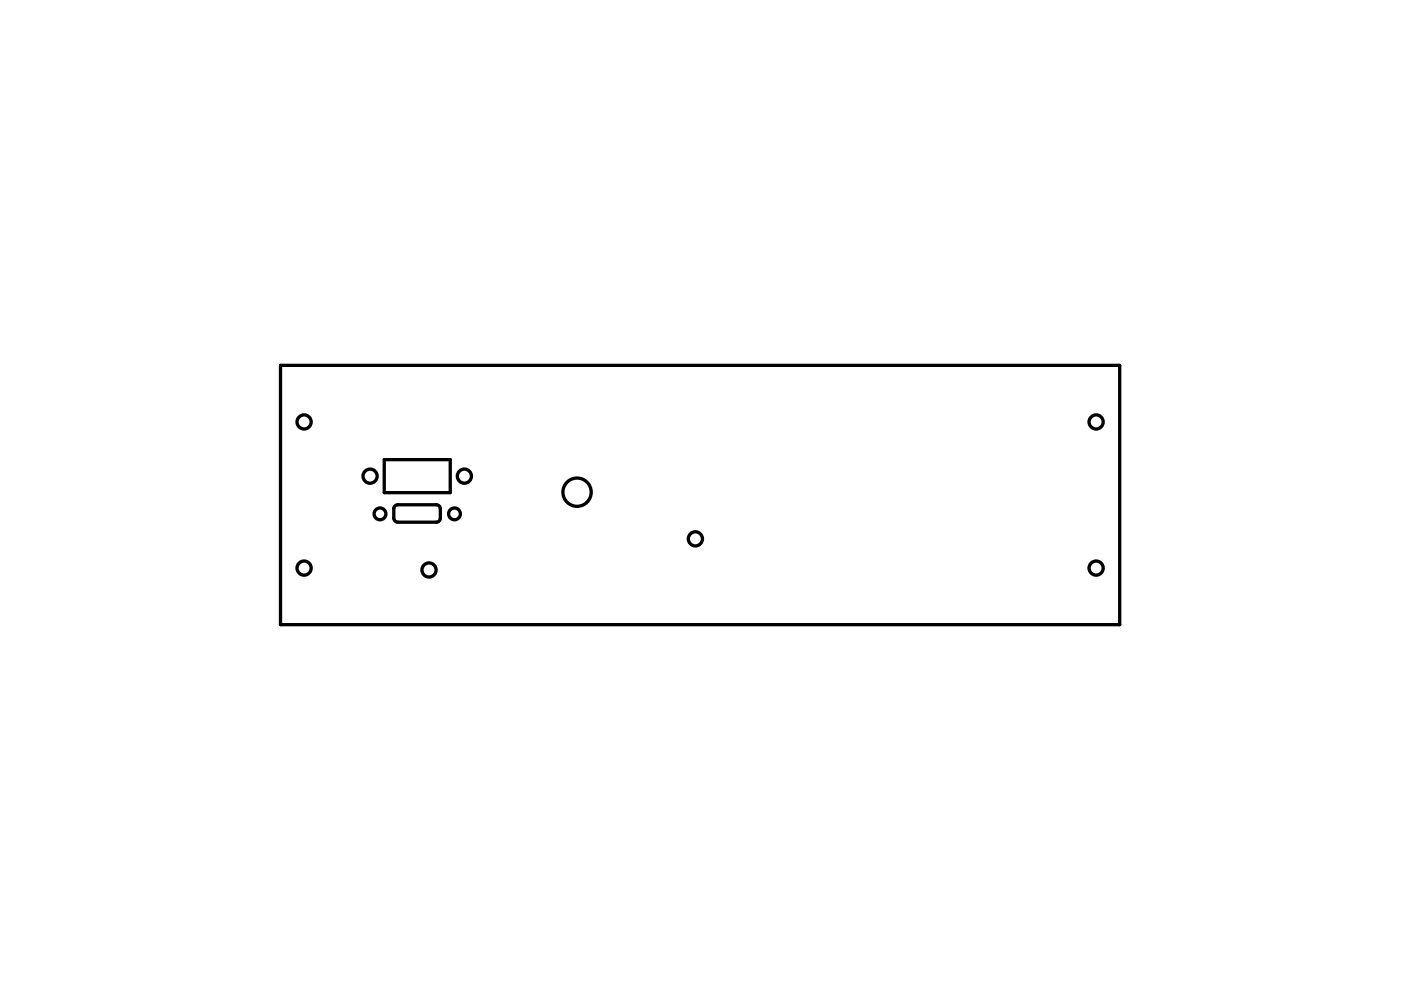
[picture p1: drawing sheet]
<svg xmlns="http://www.w3.org/2000/svg" width="297mm" height="210mm" viewBox="0 0 297 210" stroke-linecap="round" stroke-linejoin="round" font-family="sans-serif">
<g fill="none" stroke="#000" stroke-width=".7">
<path d="M59.5 77.5h177.9v54.9h-177.9zM81.5 97.5h14v7h-14zM83.7 107.3l.6-.3h8.2a.85 .85 0 0 1 .9 .9v2a.85 .85 0 0 1-.9 .8h-8.2a.85 .85 0 0 1-.8-.8v-2z"/>
<circle cx="64.5" cy="89.5" r="1.5"/>
<circle cx="232.4" cy="89.5" r="1.5"/>
<circle cx="78.5" cy="101" r="1.5"/>
<circle cx="80.6" cy="109" r="1.25"/>
<circle cx="96.4" cy="109" r="1.25"/>
<circle cx="98.5" cy="101" r="1.5"/>
<circle cx="122.3" cy="104.4" r="3"/>
<circle cx="147.4" cy="114.3" r="1.5"/>
<circle cx="64.5" cy="120.4" r="1.5"/>
<circle cx="91" cy="120.8" r="1.5"/>
<circle cx="232.4" cy="120.4" r="1.5"/>
</g>
</svg>
